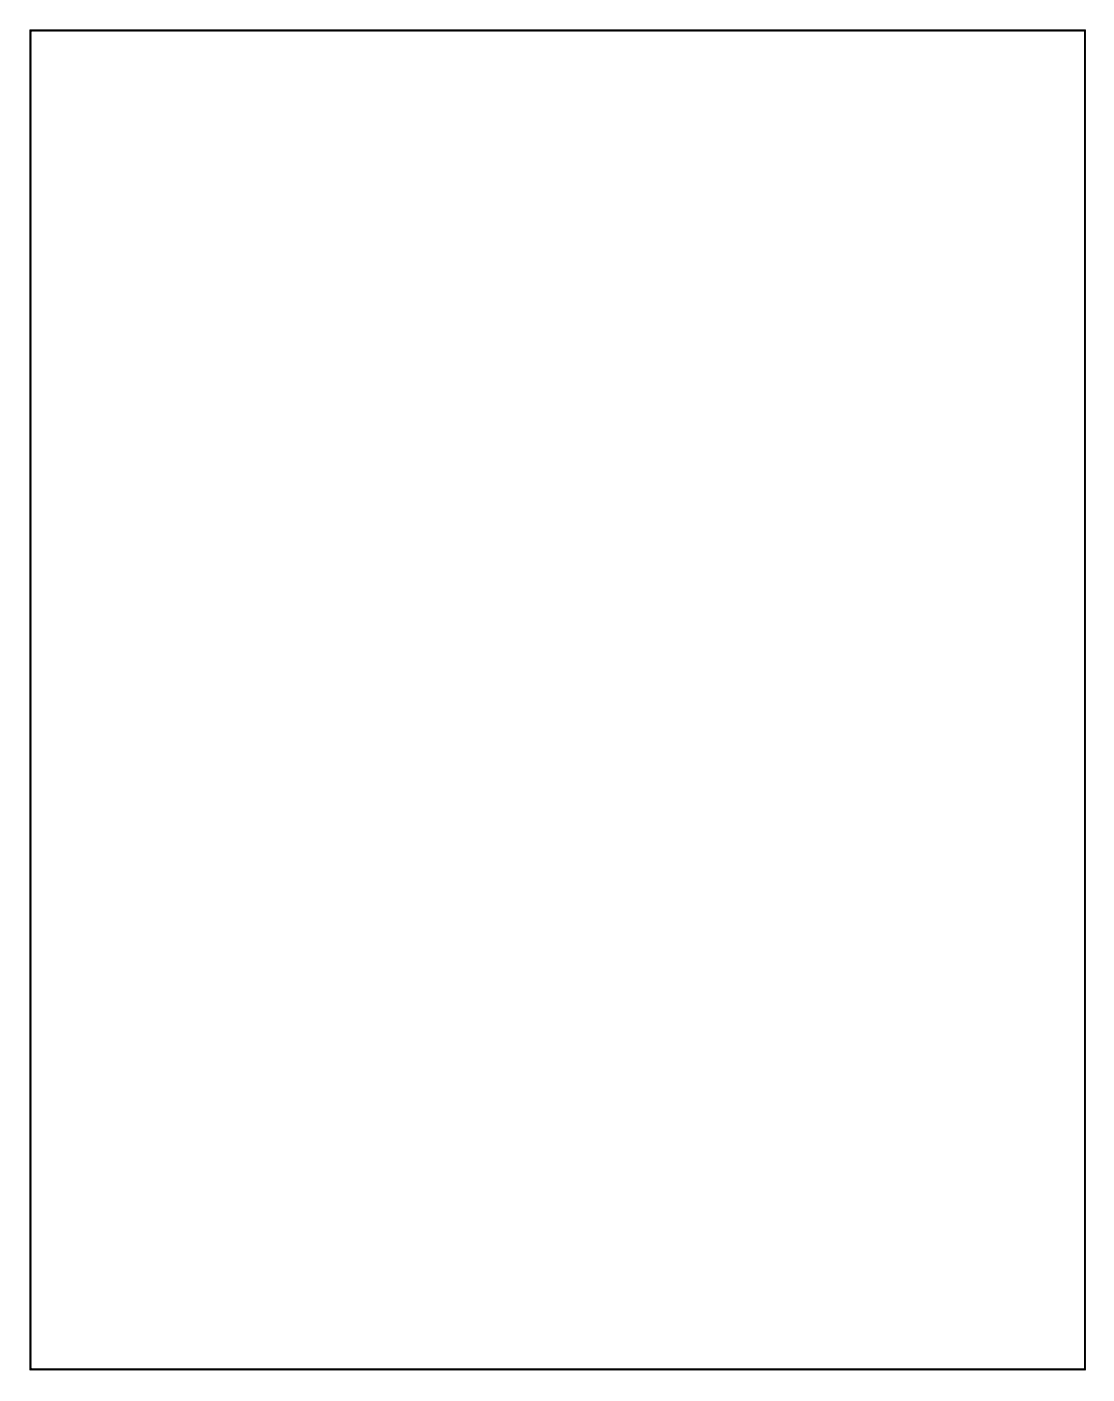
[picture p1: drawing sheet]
<svg xmlns="http://www.w3.org/2000/svg" width="133mm" height="167mm" viewBox="0 0 133 167" stroke-linecap="round" stroke-linejoin="round" font-family="sans-serif">
<path d="M3.6 3.6h125.9v159.8h-125.9z" fill="none" stroke="#000" stroke-width=".2"/>
<path d="M3.6 3.6v159.9h125.9v-159.9zM3.6 3.6h125.9v159.8h-125.9z" fill="#000"/>
<circle cx="66.5" cy="144.5" r=".45" fill="#fff"/>
<circle cx="66.5" cy="144.5" r=".45" fill="none" stroke="#fff" stroke-width="1.1" stroke-linecap="butt"/>
<circle cx="58.9" cy="107.7" r=".45" fill="#fff"/>
<circle cx="58.9" cy="107.7" r=".45" fill="none" stroke="#fff" stroke-width="1.1" stroke-linecap="butt"/>
<circle cx="57.7" cy="140.7" r=".45" fill="#fff"/>
<circle cx="57.7" cy="140.7" r=".45" fill="none" stroke="#fff" stroke-width="1.1" stroke-linecap="butt"/>
<circle cx="32.3" cy="20" r=".45" fill="#fff"/>
<circle cx="32.3" cy="20" r=".45" fill="none" stroke="#fff" stroke-width="1.1" stroke-linecap="butt"/>
<circle cx="71.6" cy="138.1" r=".45" fill="#fff"/>
<circle cx="71.6" cy="138.1" r=".45" fill="none" stroke="#fff" stroke-width="1.1" stroke-linecap="butt"/>
<circle cx="66.5" cy="21.3" r=".45" fill="#fff"/>
<circle cx="66.5" cy="21.3" r=".45" fill="none" stroke="#fff" stroke-width="1.1" stroke-linecap="butt"/>
<circle cx="62.7" cy="48" r=".45" fill="#fff"/>
<circle cx="62.7" cy="48" r=".45" fill="none" stroke="#fff" stroke-width="1.1" stroke-linecap="butt"/>
<circle cx="62.7" cy="20" r=".45" fill="#fff"/>
<circle cx="62.7" cy="20" r=".45" fill="none" stroke="#fff" stroke-width="1.1" stroke-linecap="butt"/>
<circle cx="107.2" cy="65.8" r=".45" fill="#fff"/>
<circle cx="107.2" cy="65.8" r=".45" fill="none" stroke="#fff" stroke-width="1.1" stroke-linecap="butt"/>
<circle cx="90.7" cy="61.9" r=".45" fill="#fff"/>
<circle cx="90.7" cy="61.9" r=".45" fill="none" stroke="#fff" stroke-width="1.1" stroke-linecap="butt"/>
<circle cx="83.1" cy="22.6" r=".45" fill="#fff"/>
<circle cx="83.1" cy="22.6" r=".45" fill="none" stroke="#fff" stroke-width="1.1" stroke-linecap="butt"/>
<circle cx="86.9" cy="21.3" r=".45" fill="#fff"/>
<circle cx="86.9" cy="21.3" r=".45" fill="none" stroke="#fff" stroke-width="1.1" stroke-linecap="butt"/>
<circle cx="51.3" cy="46.7" r=".45" fill="#fff"/>
<circle cx="51.3" cy="46.7" r=".45" fill="none" stroke="#fff" stroke-width="1.1" stroke-linecap="butt"/>
<circle cx="51.3" cy="61.9" r=".45" fill="#fff"/>
<circle cx="51.3" cy="61.9" r=".45" fill="none" stroke="#fff" stroke-width="1.1" stroke-linecap="butt"/>
<circle cx="60.2" cy="72.1" r=".45" fill="#fff"/>
<circle cx="60.2" cy="72.1" r=".45" fill="none" stroke="#fff" stroke-width="1.1" stroke-linecap="butt"/>
<circle cx="39.9" cy="28.9" r=".45" fill="#fff"/>
<circle cx="39.9" cy="28.9" r=".45" fill="none" stroke="#fff" stroke-width="1.1" stroke-linecap="butt"/>
<circle cx="34.8" cy="64.5" r=".45" fill="#fff"/>
<circle cx="34.8" cy="64.5" r=".45" fill="none" stroke="#fff" stroke-width="1.1" stroke-linecap="butt"/>
<circle cx="34.8" cy="21.3" r=".45" fill="#fff"/>
<circle cx="34.8" cy="21.3" r=".45" fill="none" stroke="#fff" stroke-width="1.1" stroke-linecap="butt"/>
<circle cx="74.2" cy="67" r=".45" fill="#fff"/>
<circle cx="74.2" cy="67" r=".45" fill="none" stroke="#fff" stroke-width="1.1" stroke-linecap="butt"/>
<circle cx="70.4" cy="30.2" r=".45" fill="#fff"/>
<circle cx="70.4" cy="30.2" r=".45" fill="none" stroke="#fff" stroke-width="1.1" stroke-linecap="butt"/>
<circle cx="55.1" cy="21.3" r=".45" fill="#fff"/>
<circle cx="55.1" cy="21.3" r=".45" fill="none" stroke="#fff" stroke-width="1.1" stroke-linecap="butt"/>
<circle cx="62.7" cy="69.6" r=".45" fill="#fff"/>
<circle cx="62.7" cy="69.6" r=".45" fill="none" stroke="#fff" stroke-width="1.1" stroke-linecap="butt"/>
<circle cx="74.2" cy="61.9" r=".45" fill="#fff"/>
<circle cx="74.2" cy="61.9" r=".45" fill="none" stroke="#fff" stroke-width="1.1" stroke-linecap="butt"/>
<circle cx="81.8" cy="26.4" r=".45" fill="#fff"/>
<circle cx="81.8" cy="26.4" r=".45" fill="none" stroke="#fff" stroke-width="1.1" stroke-linecap="butt"/>
<circle cx="90.7" cy="129.3" r=".45" fill="#fff"/>
<circle cx="90.7" cy="129.3" r=".45" fill="none" stroke="#fff" stroke-width="1.1" stroke-linecap="butt"/>
<circle cx="91.9" cy="72.1" r=".45" fill="#fff"/>
<circle cx="91.9" cy="72.1" r=".45" fill="none" stroke="#fff" stroke-width="1.1" stroke-linecap="butt"/>
<circle cx="80.5" cy="61.9" r=".45" fill="#fff"/>
<circle cx="80.5" cy="61.9" r=".45" fill="none" stroke="#fff" stroke-width="1.1" stroke-linecap="butt"/>
<circle cx="86.9" cy="64.5" r=".45" fill="#fff"/>
<circle cx="86.9" cy="64.5" r=".45" fill="none" stroke="#fff" stroke-width="1.1" stroke-linecap="butt"/>
<circle cx="80.5" cy="128" r=".45" fill="#fff"/>
<circle cx="80.5" cy="128" r=".45" fill="none" stroke="#fff" stroke-width="1.1" stroke-linecap="butt"/>
<circle cx="85.6" cy="126.7" r=".45" fill="#fff"/>
<circle cx="85.6" cy="126.7" r=".45" fill="none" stroke="#fff" stroke-width="1.1" stroke-linecap="butt"/>
<circle cx="83.1" cy="133.1" r=".45" fill="#fff"/>
<circle cx="83.1" cy="133.1" r=".45" fill="none" stroke="#fff" stroke-width="1.1" stroke-linecap="butt"/>
<circle cx="90.7" cy="69.6" r=".45" fill="#fff"/>
<circle cx="90.7" cy="69.6" r=".45" fill="none" stroke="#fff" stroke-width="1.1" stroke-linecap="butt"/>
<circle cx="85.6" cy="69.6" r=".45" fill="#fff"/>
<circle cx="85.6" cy="69.6" r=".45" fill="none" stroke="#fff" stroke-width="1.1" stroke-linecap="butt"/>
<circle cx="97" cy="86.1" r=".45" fill="#fff"/>
<circle cx="97" cy="86.1" r=".45" fill="none" stroke="#fff" stroke-width="1.1" stroke-linecap="butt"/>
<circle cx="95.8" cy="119.1" r=".45" fill="#fff"/>
<circle cx="95.8" cy="119.1" r=".45" fill="none" stroke="#fff" stroke-width="1.1" stroke-linecap="butt"/>
<circle cx="45" cy="46.7" r=".45" fill="#fff"/>
<circle cx="45" cy="46.7" r=".45" fill="none" stroke="#fff" stroke-width="1.1" stroke-linecap="butt"/>
<circle cx="45" cy="83.5" r=".45" fill="#fff"/>
<circle cx="45" cy="83.5" r=".45" fill="none" stroke="#fff" stroke-width="1.1" stroke-linecap="butt"/>
<circle cx="111" cy="135.6" r=".45" fill="#fff"/>
<circle cx="111" cy="135.6" r=".45" fill="none" stroke="#fff" stroke-width="1.1" stroke-linecap="butt"/>
<circle cx="38.6" cy="36.5" r=".45" fill="#fff"/>
<circle cx="38.6" cy="36.5" r=".45" fill="none" stroke="#fff" stroke-width="1.1" stroke-linecap="butt"/>
<circle cx="42.4" cy="51.8" r=".45" fill="#fff"/>
<circle cx="42.4" cy="51.8" r=".45" fill="none" stroke="#fff" stroke-width="1.1" stroke-linecap="butt"/>
<circle cx="98.3" cy="133.1" r=".45" fill="#fff"/>
<circle cx="98.3" cy="133.1" r=".45" fill="none" stroke="#fff" stroke-width="1.1" stroke-linecap="butt"/>
<circle cx="93.2" cy="92.4" r=".45" fill="#fff"/>
<circle cx="93.2" cy="92.4" r=".45" fill="none" stroke="#fff" stroke-width="1.1" stroke-linecap="butt"/>
<circle cx="42.4" cy="86.1" r=".45" fill="#fff"/>
<circle cx="42.4" cy="86.1" r=".45" fill="none" stroke="#fff" stroke-width="1.1" stroke-linecap="butt"/>
<circle cx="39.9" cy="60.7" r=".45" fill="#fff"/>
<circle cx="39.9" cy="60.7" r=".45" fill="none" stroke="#fff" stroke-width="1.1" stroke-linecap="butt"/>
<circle cx="39.9" cy="91.2" r=".45" fill="#fff"/>
<circle cx="39.9" cy="91.2" r=".45" fill="none" stroke="#fff" stroke-width="1.1" stroke-linecap="butt"/>
<circle cx="117.3" cy="93.7" r=".45" fill="#fff"/>
<circle cx="117.3" cy="93.7" r=".45" fill="none" stroke="#fff" stroke-width="1.1" stroke-linecap="butt"/>
<circle cx="122.4" cy="88.6" r=".45" fill="#fff"/>
<circle cx="122.4" cy="88.6" r=".45" fill="none" stroke="#fff" stroke-width="1.1" stroke-linecap="butt"/>
<circle cx="25.9" cy="61.9" r=".45" fill="#fff"/>
<circle cx="25.9" cy="61.9" r=".45" fill="none" stroke="#fff" stroke-width="1.1" stroke-linecap="butt"/>
<circle cx="50" cy="121.6" r=".45" fill="#fff"/>
<circle cx="50" cy="121.6" r=".45" fill="none" stroke="#fff" stroke-width="1.1" stroke-linecap="butt"/>
<circle cx="75.4" cy="121.6" r=".45" fill="#fff"/>
<circle cx="75.4" cy="121.6" r=".45" fill="none" stroke="#fff" stroke-width="1.1" stroke-linecap="butt"/>
<circle cx="29.7" cy="121.6" r=".45" fill="#fff"/>
<circle cx="29.7" cy="121.6" r=".45" fill="none" stroke="#fff" stroke-width="1.1" stroke-linecap="butt"/>
<circle cx="34.8" cy="69.6" r=".45" fill="#fff"/>
<circle cx="34.8" cy="69.6" r=".45" fill="none" stroke="#fff" stroke-width="1.1" stroke-linecap="butt"/>
<circle cx="37.3" cy="84.8" r=".45" fill="#fff"/>
<circle cx="37.3" cy="84.8" r=".45" fill="none" stroke="#fff" stroke-width="1.1" stroke-linecap="butt"/>
<circle cx="121.2" cy="86.1" r=".45" fill="#fff"/>
<circle cx="121.2" cy="86.1" r=".45" fill="none" stroke="#fff" stroke-width="1.1" stroke-linecap="butt"/>
<circle cx="116.1" cy="91.2" r=".45" fill="#fff"/>
<circle cx="116.1" cy="91.2" r=".45" fill="none" stroke="#fff" stroke-width="1.1" stroke-linecap="butt"/>
<circle cx="84.3" cy="30.2" r=".45" fill="#fff"/>
<circle cx="84.3" cy="30.2" r=".45" fill="none" stroke="#fff" stroke-width="1.1" stroke-linecap="butt"/>
<circle cx="34.8" cy="75.9" r=".45" fill="#fff"/>
<circle cx="34.8" cy="75.9" r=".45" fill="none" stroke="#fff" stroke-width="1.1" stroke-linecap="butt"/>
<circle cx="38.6" cy="116.6" r=".45" fill="#fff"/>
<circle cx="38.6" cy="116.6" r=".45" fill="none" stroke="#fff" stroke-width="1.1" stroke-linecap="butt"/>
<circle cx="118.6" cy="73.4" r=".45" fill="#fff"/>
<circle cx="118.6" cy="73.4" r=".45" fill="none" stroke="#fff" stroke-width="1.1" stroke-linecap="butt"/>
<circle cx="116.1" cy="28.9" r=".45" fill="#fff"/>
<circle cx="116.1" cy="28.9" r=".45" fill="none" stroke="#fff" stroke-width="1.1" stroke-linecap="butt"/>
<circle cx="123.7" cy="75.9" r=".45" fill="#fff"/>
<circle cx="123.7" cy="75.9" r=".45" fill="none" stroke="#fff" stroke-width="1.1" stroke-linecap="butt"/>
<circle cx="121.2" cy="23.8" r=".45" fill="#fff"/>
<circle cx="121.2" cy="23.8" r=".45" fill="none" stroke="#fff" stroke-width="1.1" stroke-linecap="butt"/>
<circle cx="102.1" cy="36.5" r=".45" fill="#fff"/>
<circle cx="102.1" cy="36.5" r=".45" fill="none" stroke="#fff" stroke-width="1.1" stroke-linecap="butt"/>
<circle cx="103.4" cy="54.3" r=".45" fill="#fff"/>
<circle cx="103.4" cy="54.3" r=".45" fill="none" stroke="#fff" stroke-width="1.1" stroke-linecap="butt"/>
<circle cx="93.2" cy="44.2" r=".45" fill="#fff"/>
<circle cx="93.2" cy="44.2" r=".45" fill="none" stroke="#fff" stroke-width="1.1" stroke-linecap="butt"/>
<circle cx="93.2" cy="77.2" r=".45" fill="#fff"/>
<circle cx="93.2" cy="77.2" r=".45" fill="none" stroke="#fff" stroke-width="1.1" stroke-linecap="butt"/>
<circle cx="27.2" cy="79.7" r=".45" fill="#fff"/>
<circle cx="27.2" cy="79.7" r=".45" fill="none" stroke="#fff" stroke-width="1.1" stroke-linecap="butt"/>
<circle cx="19.6" cy="111.5" r=".45" fill="#fff"/>
<circle cx="19.6" cy="111.5" r=".45" fill="none" stroke="#fff" stroke-width="1.1" stroke-linecap="butt"/>
<circle cx="112.3" cy="102.6" r=".45" fill="#fff"/>
<circle cx="112.3" cy="102.6" r=".45" fill="none" stroke="#fff" stroke-width="1.1" stroke-linecap="butt"/>
<circle cx="122.4" cy="81" r=".45" fill="#fff"/>
<circle cx="122.4" cy="81" r=".45" fill="none" stroke="#fff" stroke-width="1.1" stroke-linecap="butt"/>
<circle cx="103.4" cy="86.1" r=".45" fill="#fff"/>
<circle cx="103.4" cy="86.1" r=".45" fill="none" stroke="#fff" stroke-width="1.1" stroke-linecap="butt"/>
<circle cx="99.6" cy="100" r=".45" fill="#fff"/>
<circle cx="99.6" cy="100" r=".45" fill="none" stroke="#fff" stroke-width="1.1" stroke-linecap="butt"/>
<circle cx="107.2" cy="82.3" r=".45" fill="#fff"/>
<circle cx="107.2" cy="82.3" r=".45" fill="none" stroke="#fff" stroke-width="1.1" stroke-linecap="butt"/>
<circle cx="103.4" cy="105.1" r=".45" fill="#fff"/>
<circle cx="103.4" cy="105.1" r=".45" fill="none" stroke="#fff" stroke-width="1.1" stroke-linecap="butt"/>
<circle cx="51.3" cy="84.8" r=".45" fill="#fff"/>
<circle cx="51.3" cy="84.8" r=".45" fill="none" stroke="#fff" stroke-width="1.1" stroke-linecap="butt"/>
<circle cx="51.3" cy="112.7" r=".45" fill="#fff"/>
<circle cx="51.3" cy="112.7" r=".45" fill="none" stroke="#fff" stroke-width="1.1" stroke-linecap="butt"/>
<circle cx="65.3" cy="107.7" r=".45" fill="#fff"/>
<circle cx="65.3" cy="107.7" r=".45" fill="none" stroke="#fff" stroke-width="1.1" stroke-linecap="butt"/>
<circle cx="65.3" cy="84.8" r=".45" fill="#fff"/>
<circle cx="65.3" cy="84.8" r=".45" fill="none" stroke="#fff" stroke-width="1.1" stroke-linecap="butt"/>
<circle cx="43.7" cy="110.2" r=".45" fill="#fff"/>
<circle cx="43.7" cy="110.2" r=".45" fill="none" stroke="#fff" stroke-width="1.1" stroke-linecap="butt"/>
<circle cx="37.3" cy="103.9" r=".45" fill="#fff"/>
<circle cx="37.3" cy="103.9" r=".45" fill="none" stroke="#fff" stroke-width="1.1" stroke-linecap="butt"/>
<circle cx="39.9" cy="111.5" r=".45" fill="#fff"/>
<circle cx="39.9" cy="111.5" r=".45" fill="none" stroke="#fff" stroke-width="1.1" stroke-linecap="butt"/>
<circle cx="53.8" cy="77.2" r=".45" fill="#fff"/>
<circle cx="53.8" cy="77.2" r=".45" fill="none" stroke="#fff" stroke-width="1.1" stroke-linecap="butt"/>
<circle cx="80.5" cy="79.7" r=".45" fill="#fff"/>
<circle cx="80.5" cy="79.7" r=".45" fill="none" stroke="#fff" stroke-width="1.1" stroke-linecap="butt"/>
<circle cx="18.3" cy="124.2" r=".45" fill="#fff"/>
<circle cx="18.3" cy="124.2" r=".45" fill="none" stroke="#fff" stroke-width="1.1" stroke-linecap="butt"/>
<circle cx="76.7" cy="86.1" r=".45" fill="#fff"/>
<circle cx="76.7" cy="86.1" r=".45" fill="none" stroke="#fff" stroke-width="1.1" stroke-linecap="butt"/>
<circle cx="20.8" cy="121.6" r=".45" fill="#fff"/>
<circle cx="20.8" cy="121.6" r=".45" fill="none" stroke="#fff" stroke-width="1.1" stroke-linecap="butt"/>
<circle cx="113.5" cy="55.6" r=".45" fill="#fff"/>
<circle cx="113.5" cy="55.6" r=".45" fill="none" stroke="#fff" stroke-width="1.1" stroke-linecap="butt"/>
<circle cx="113.5" cy="21.3" r=".45" fill="#fff"/>
<circle cx="113.5" cy="21.3" r=".45" fill="none" stroke="#fff" stroke-width="1.1" stroke-linecap="butt"/>
<circle cx="19.6" cy="95" r=".45" fill="#fff"/>
<circle cx="19.6" cy="95" r=".45" fill="none" stroke="#fff" stroke-width="1.1" stroke-linecap="butt"/>
<circle cx="20.8" cy="89.9" r=".45" fill="#fff"/>
<circle cx="20.8" cy="89.9" r=".45" fill="none" stroke="#fff" stroke-width="1.1" stroke-linecap="butt"/>
<circle cx="20.8" cy="77.2" r=".45" fill="#fff"/>
<circle cx="20.8" cy="77.2" r=".45" fill="none" stroke="#fff" stroke-width="1.1" stroke-linecap="butt"/>
<circle cx="20.8" cy="64.5" r=".45" fill="#fff"/>
<circle cx="20.8" cy="64.5" r=".45" fill="none" stroke="#fff" stroke-width="1.1" stroke-linecap="butt"/>
<circle cx="20.8" cy="51.8" r=".45" fill="#fff"/>
<circle cx="20.8" cy="51.8" r=".45" fill="none" stroke="#fff" stroke-width="1.1" stroke-linecap="butt"/>
<circle cx="20.8" cy="39.1" r=".45" fill="#fff"/>
<circle cx="20.8" cy="39.1" r=".45" fill="none" stroke="#fff" stroke-width="1.1" stroke-linecap="butt"/>
<circle cx="88.1" cy="17.5" r=".45" fill="#fff"/>
<circle cx="88.1" cy="17.5" r=".45" fill="none" stroke="#fff" stroke-width="1.1" stroke-linecap="butt"/>
<circle cx="60.2" cy="17.5" r=".45" fill="#fff"/>
<circle cx="60.2" cy="17.5" r=".45" fill="none" stroke="#fff" stroke-width="1.1" stroke-linecap="butt"/>
<circle cx="15.7" cy="114" r=".45" fill="#fff"/>
<circle cx="15.7" cy="114" r=".45" fill="none" stroke="#fff" stroke-width="1.1" stroke-linecap="butt"/>
<circle cx="17" cy="100" r=".45" fill="#fff"/>
<circle cx="17" cy="100" r=".45" fill="none" stroke="#fff" stroke-width="1.1" stroke-linecap="butt"/>
<circle cx="17" cy="82.3" r=".45" fill="#fff"/>
<circle cx="17" cy="82.3" r=".45" fill="none" stroke="#fff" stroke-width="1.1" stroke-linecap="butt"/>
<circle cx="17" cy="69.6" r=".45" fill="#fff"/>
<circle cx="17" cy="69.6" r=".45" fill="none" stroke="#fff" stroke-width="1.1" stroke-linecap="butt"/>
<circle cx="17" cy="56.9" r=".45" fill="#fff"/>
<circle cx="17" cy="56.9" r=".45" fill="none" stroke="#fff" stroke-width="1.1" stroke-linecap="butt"/>
<circle cx="17" cy="44.2" r=".45" fill="#fff"/>
<circle cx="17" cy="44.2" r=".45" fill="none" stroke="#fff" stroke-width="1.1" stroke-linecap="butt"/>
<circle cx="39.9" cy="17.5" r=".45" fill="#fff"/>
<circle cx="39.9" cy="17.5" r=".45" fill="none" stroke="#fff" stroke-width="1.1" stroke-linecap="butt"/>
<circle cx="105.9" cy="31.5" r=".45" fill="#fff"/>
<circle cx="105.9" cy="31.5" r=".45" fill="none" stroke="#fff" stroke-width="1.1" stroke-linecap="butt"/>
<circle cx="107.2" cy="42.9" r=".45" fill="#fff"/>
<circle cx="107.2" cy="42.9" r=".45" fill="none" stroke="#fff" stroke-width="1.1" stroke-linecap="butt"/>
<circle cx="123.7" cy="53.1" r=".74" fill="#fff"/>
<circle cx="123.7" cy="53.1" r=".74" fill="none" stroke="#fff" stroke-width=".76" stroke-linecap="butt"/>
<circle cx="123.7" cy="55.6" r=".74" fill="#fff"/>
<circle cx="123.7" cy="55.6" r=".74" fill="none" stroke="#fff" stroke-width=".76" stroke-linecap="butt"/>
<circle cx="123.7" cy="58.1" r=".74" fill="#fff"/>
<circle cx="123.7" cy="58.1" r=".74" fill="none" stroke="#fff" stroke-width=".76" stroke-linecap="butt"/>
<circle cx="123.7" cy="60.7" r=".74" fill="#fff"/>
<circle cx="123.7" cy="60.7" r=".74" fill="none" stroke="#fff" stroke-width=".76" stroke-linecap="butt"/>
<circle cx="123.7" cy="107.7" r=".74" fill="#fff"/>
<circle cx="123.7" cy="107.7" r=".74" fill="none" stroke="#fff" stroke-width=".76" stroke-linecap="butt"/>
<circle cx="123.7" cy="110.2" r=".74" fill="#fff"/>
<circle cx="123.7" cy="110.2" r=".74" fill="none" stroke="#fff" stroke-width=".76" stroke-linecap="butt"/>
<circle cx="123.7" cy="112.7" r=".74" fill="#fff"/>
<circle cx="123.7" cy="112.7" r=".74" fill="none" stroke="#fff" stroke-width=".76" stroke-linecap="butt"/>
<circle cx="123.7" cy="115.3" r=".74" fill="#fff"/>
<circle cx="123.7" cy="115.3" r=".74" fill="none" stroke="#fff" stroke-width=".76" stroke-linecap="butt"/>
<circle cx="123.7" cy="117.8" r=".74" fill="#fff"/>
<circle cx="123.7" cy="117.8" r=".74" fill="none" stroke="#fff" stroke-width=".76" stroke-linecap="butt"/>
<circle cx="123.7" cy="120.4" r=".74" fill="#fff"/>
<circle cx="123.7" cy="120.4" r=".74" fill="none" stroke="#fff" stroke-width=".76" stroke-linecap="butt"/>
<circle cx="123.7" cy="122.9" r=".74" fill="#fff"/>
<circle cx="123.7" cy="122.9" r=".74" fill="none" stroke="#fff" stroke-width=".76" stroke-linecap="butt"/>
<circle cx="123.7" cy="125.4" r=".74" fill="#fff"/>
<circle cx="123.7" cy="125.4" r=".74" fill="none" stroke="#fff" stroke-width=".76" stroke-linecap="butt"/>
<circle cx="53.8" cy="72.1" r=".74" fill="#fff"/>
<circle cx="53.8" cy="72.1" r=".74" fill="none" stroke="#fff" stroke-width=".76" stroke-linecap="butt"/>
<circle cx="100.8" cy="74.6" r=".74" fill="#fff"/>
<circle cx="100.8" cy="74.6" r=".74" fill="none" stroke="#fff" stroke-width=".76" stroke-linecap="butt"/>
<circle cx="74.2" cy="74.6" r=".74" fill="#fff"/>
<circle cx="74.2" cy="74.6" r=".74" fill="none" stroke="#fff" stroke-width=".76" stroke-linecap="butt"/>
<circle cx="74.2" cy="79.7" r=".74" fill="#fff"/>
<circle cx="74.2" cy="79.7" r=".74" fill="none" stroke="#fff" stroke-width=".76" stroke-linecap="butt"/>
<circle cx="74.2" cy="82.3" r=".74" fill="#fff"/>
<circle cx="74.2" cy="82.3" r=".74" fill="none" stroke="#fff" stroke-width=".76" stroke-linecap="butt"/>
<circle cx="42.4" cy="11.1" r=".74" fill="#fff"/>
<circle cx="42.4" cy="11.1" r=".74" fill="none" stroke="#fff" stroke-width=".76" stroke-linecap="butt"/>
<circle cx="39.9" cy="11.1" r=".74" fill="#fff"/>
<circle cx="39.9" cy="11.1" r=".74" fill="none" stroke="#fff" stroke-width=".76" stroke-linecap="butt"/>
<circle cx="37.3" cy="11.1" r=".74" fill="#fff"/>
<circle cx="37.3" cy="11.1" r=".74" fill="none" stroke="#fff" stroke-width=".76" stroke-linecap="butt"/>
<circle cx="34.8" cy="11.1" r=".74" fill="#fff"/>
<circle cx="34.8" cy="11.1" r=".74" fill="none" stroke="#fff" stroke-width=".76" stroke-linecap="butt"/>
<circle cx="32.3" cy="11.1" r=".74" fill="#fff"/>
<circle cx="32.3" cy="11.1" r=".74" fill="none" stroke="#fff" stroke-width=".76" stroke-linecap="butt"/>
<circle cx="29.7" cy="11.1" r=".74" fill="#fff"/>
<circle cx="29.7" cy="11.1" r=".74" fill="none" stroke="#fff" stroke-width=".76" stroke-linecap="butt"/>
<circle cx="10.7" cy="61.9" r=".74" fill="#fff"/>
<circle cx="10.7" cy="61.9" r=".74" fill="none" stroke="#fff" stroke-width=".76" stroke-linecap="butt"/>
<circle cx="10.7" cy="64.5" r=".74" fill="#fff"/>
<circle cx="10.7" cy="64.5" r=".74" fill="none" stroke="#fff" stroke-width=".76" stroke-linecap="butt"/>
<circle cx="10.7" cy="67" r=".74" fill="#fff"/>
<circle cx="10.7" cy="67" r=".74" fill="none" stroke="#fff" stroke-width=".76" stroke-linecap="butt"/>
<circle cx="10.7" cy="69.6" r=".74" fill="#fff"/>
<circle cx="10.7" cy="69.6" r=".74" fill="none" stroke="#fff" stroke-width=".76" stroke-linecap="butt"/>
<circle cx="10.7" cy="74.6" r=".74" fill="#fff"/>
<circle cx="10.7" cy="74.6" r=".74" fill="none" stroke="#fff" stroke-width=".76" stroke-linecap="butt"/>
<circle cx="10.7" cy="77.2" r=".74" fill="#fff"/>
<circle cx="10.7" cy="77.2" r=".74" fill="none" stroke="#fff" stroke-width=".76" stroke-linecap="butt"/>
<circle cx="10.7" cy="79.7" r=".74" fill="#fff"/>
<circle cx="10.7" cy="79.7" r=".74" fill="none" stroke="#fff" stroke-width=".76" stroke-linecap="butt"/>
<circle cx="10.7" cy="82.3" r=".74" fill="#fff"/>
<circle cx="10.7" cy="82.3" r=".74" fill="none" stroke="#fff" stroke-width=".76" stroke-linecap="butt"/>
<circle cx="10.7" cy="49.2" r=".74" fill="#fff"/>
<circle cx="10.7" cy="49.2" r=".74" fill="none" stroke="#fff" stroke-width=".76" stroke-linecap="butt"/>
<circle cx="10.7" cy="51.8" r=".74" fill="#fff"/>
<circle cx="10.7" cy="51.8" r=".74" fill="none" stroke="#fff" stroke-width=".76" stroke-linecap="butt"/>
<circle cx="10.7" cy="54.3" r=".74" fill="#fff"/>
<circle cx="10.7" cy="54.3" r=".74" fill="none" stroke="#fff" stroke-width=".76" stroke-linecap="butt"/>
<circle cx="10.7" cy="56.9" r=".74" fill="#fff"/>
<circle cx="10.7" cy="56.9" r=".74" fill="none" stroke="#fff" stroke-width=".76" stroke-linecap="butt"/>
<circle cx="10.7" cy="36.5" r=".74" fill="#fff"/>
<circle cx="10.7" cy="36.5" r=".74" fill="none" stroke="#fff" stroke-width=".76" stroke-linecap="butt"/>
<circle cx="10.7" cy="39.1" r=".74" fill="#fff"/>
<circle cx="10.7" cy="39.1" r=".74" fill="none" stroke="#fff" stroke-width=".76" stroke-linecap="butt"/>
<circle cx="10.7" cy="41.6" r=".74" fill="#fff"/>
<circle cx="10.7" cy="41.6" r=".74" fill="none" stroke="#fff" stroke-width=".76" stroke-linecap="butt"/>
<circle cx="10.7" cy="44.2" r=".74" fill="#fff"/>
<circle cx="10.7" cy="44.2" r=".74" fill="none" stroke="#fff" stroke-width=".76" stroke-linecap="butt"/>
<circle cx="126.2" cy="23.8" r=".74" fill="#fff"/>
<circle cx="126.2" cy="23.8" r=".74" fill="none" stroke="#fff" stroke-width=".76" stroke-linecap="butt"/>
<circle cx="126.2" cy="26.4" r=".74" fill="#fff"/>
<circle cx="126.2" cy="26.4" r=".74" fill="none" stroke="#fff" stroke-width=".76" stroke-linecap="butt"/>
<circle cx="126.2" cy="28.9" r=".74" fill="#fff"/>
<circle cx="126.2" cy="28.9" r=".74" fill="none" stroke="#fff" stroke-width=".76" stroke-linecap="butt"/>
<circle cx="126.2" cy="31.5" r=".74" fill="#fff"/>
<circle cx="126.2" cy="31.5" r=".74" fill="none" stroke="#fff" stroke-width=".76" stroke-linecap="butt"/>
<circle cx="126.2" cy="34" r=".74" fill="#fff"/>
<circle cx="126.2" cy="34" r=".74" fill="none" stroke="#fff" stroke-width=".76" stroke-linecap="butt"/>
<circle cx="126.2" cy="36.5" r=".74" fill="#fff"/>
<circle cx="126.2" cy="36.5" r=".74" fill="none" stroke="#fff" stroke-width=".76" stroke-linecap="butt"/>
<circle cx="126.2" cy="39.1" r=".74" fill="#fff"/>
<circle cx="126.2" cy="39.1" r=".74" fill="none" stroke="#fff" stroke-width=".76" stroke-linecap="butt"/>
<circle cx="10.7" cy="135.6" r=".74" fill="#fff"/>
<circle cx="10.7" cy="135.6" r=".74" fill="none" stroke="#fff" stroke-width=".76" stroke-linecap="butt"/>
<circle cx="10.7" cy="138.1" r=".74" fill="#fff"/>
<circle cx="10.7" cy="138.1" r=".74" fill="none" stroke="#fff" stroke-width=".76" stroke-linecap="butt"/>
<circle cx="10.7" cy="140.7" r=".74" fill="#fff"/>
<circle cx="10.7" cy="140.7" r=".74" fill="none" stroke="#fff" stroke-width=".76" stroke-linecap="butt"/>
<circle cx="10.7" cy="143.2" r=".74" fill="#fff"/>
<circle cx="10.7" cy="143.2" r=".74" fill="none" stroke="#fff" stroke-width=".76" stroke-linecap="butt"/>
<circle cx="114.8" cy="11.1" r=".74" fill="#fff"/>
<circle cx="114.8" cy="11.1" r=".74" fill="none" stroke="#fff" stroke-width=".76" stroke-linecap="butt"/>
<circle cx="112.3" cy="11.1" r=".74" fill="#fff"/>
<circle cx="112.3" cy="11.1" r=".74" fill="none" stroke="#fff" stroke-width=".76" stroke-linecap="butt"/>
<circle cx="90.7" cy="11.1" r=".74" fill="#fff"/>
<circle cx="90.7" cy="11.1" r=".74" fill="none" stroke="#fff" stroke-width=".76" stroke-linecap="butt"/>
<circle cx="88.1" cy="11.1" r=".74" fill="#fff"/>
<circle cx="88.1" cy="11.1" r=".74" fill="none" stroke="#fff" stroke-width=".76" stroke-linecap="butt"/>
<circle cx="85.6" cy="11.1" r=".74" fill="#fff"/>
<circle cx="85.6" cy="11.1" r=".74" fill="none" stroke="#fff" stroke-width=".76" stroke-linecap="butt"/>
<circle cx="83.1" cy="11.1" r=".74" fill="#fff"/>
<circle cx="83.1" cy="11.1" r=".74" fill="none" stroke="#fff" stroke-width=".76" stroke-linecap="butt"/>
<circle cx="65.3" cy="11.1" r=".74" fill="#fff"/>
<circle cx="65.3" cy="11.1" r=".74" fill="none" stroke="#fff" stroke-width=".76" stroke-linecap="butt"/>
<circle cx="62.7" cy="11.1" r=".74" fill="#fff"/>
<circle cx="62.7" cy="11.1" r=".74" fill="none" stroke="#fff" stroke-width=".76" stroke-linecap="butt"/>
<circle cx="60.2" cy="11.1" r=".74" fill="#fff"/>
<circle cx="60.2" cy="11.1" r=".74" fill="none" stroke="#fff" stroke-width=".76" stroke-linecap="butt"/>
<circle cx="126.2" cy="107.7" r=".74" fill="#fff"/>
<circle cx="126.2" cy="107.7" r=".74" fill="none" stroke="#fff" stroke-width=".76" stroke-linecap="butt"/>
<circle cx="126.2" cy="110.2" r=".74" fill="#fff"/>
<circle cx="126.2" cy="110.2" r=".74" fill="none" stroke="#fff" stroke-width=".76" stroke-linecap="butt"/>
<circle cx="126.2" cy="112.7" r=".74" fill="#fff"/>
<circle cx="126.2" cy="112.7" r=".74" fill="none" stroke="#fff" stroke-width=".76" stroke-linecap="butt"/>
<circle cx="126.2" cy="115.3" r=".74" fill="#fff"/>
<circle cx="126.2" cy="115.3" r=".74" fill="none" stroke="#fff" stroke-width=".76" stroke-linecap="butt"/>
<circle cx="126.2" cy="117.8" r=".74" fill="#fff"/>
<circle cx="126.2" cy="117.8" r=".74" fill="none" stroke="#fff" stroke-width=".76" stroke-linecap="butt"/>
<circle cx="126.2" cy="120.4" r=".74" fill="#fff"/>
<circle cx="126.2" cy="120.4" r=".74" fill="none" stroke="#fff" stroke-width=".76" stroke-linecap="butt"/>
<circle cx="126.2" cy="122.9" r=".74" fill="#fff"/>
<circle cx="126.2" cy="122.9" r=".74" fill="none" stroke="#fff" stroke-width=".76" stroke-linecap="butt"/>
<circle cx="126.2" cy="125.4" r=".74" fill="#fff"/>
<circle cx="126.2" cy="125.4" r=".74" fill="none" stroke="#fff" stroke-width=".76" stroke-linecap="butt"/>
<circle cx="126.2" cy="128" r=".74" fill="#fff"/>
<circle cx="126.2" cy="128" r=".74" fill="none" stroke="#fff" stroke-width=".76" stroke-linecap="butt"/>
<circle cx="126.2" cy="130.5" r=".74" fill="#fff"/>
<circle cx="126.2" cy="130.5" r=".74" fill="none" stroke="#fff" stroke-width=".76" stroke-linecap="butt"/>
<circle cx="126.2" cy="133.1" r=".74" fill="#fff"/>
<circle cx="126.2" cy="133.1" r=".74" fill="none" stroke="#fff" stroke-width=".76" stroke-linecap="butt"/>
<circle cx="126.2" cy="135.6" r=".74" fill="#fff"/>
<circle cx="126.2" cy="135.6" r=".74" fill="none" stroke="#fff" stroke-width=".76" stroke-linecap="butt"/>
<circle cx="126.2" cy="138.1" r=".74" fill="#fff"/>
<circle cx="126.2" cy="138.1" r=".74" fill="none" stroke="#fff" stroke-width=".76" stroke-linecap="butt"/>
<circle cx="126.2" cy="140.7" r=".74" fill="#fff"/>
<circle cx="126.2" cy="140.7" r=".74" fill="none" stroke="#fff" stroke-width=".76" stroke-linecap="butt"/>
<circle cx="126.2" cy="143.2" r=".74" fill="#fff"/>
<circle cx="126.2" cy="143.2" r=".74" fill="none" stroke="#fff" stroke-width=".76" stroke-linecap="butt"/>
<circle cx="126.2" cy="145.8" r=".74" fill="#fff"/>
<circle cx="126.2" cy="145.8" r=".74" fill="none" stroke="#fff" stroke-width=".76" stroke-linecap="butt"/>
<circle cx="126.2" cy="53.1" r=".74" fill="#fff"/>
<circle cx="126.2" cy="53.1" r=".74" fill="none" stroke="#fff" stroke-width=".76" stroke-linecap="butt"/>
<circle cx="126.2" cy="55.6" r=".74" fill="#fff"/>
<circle cx="126.2" cy="55.6" r=".74" fill="none" stroke="#fff" stroke-width=".76" stroke-linecap="butt"/>
<circle cx="126.2" cy="58.1" r=".74" fill="#fff"/>
<circle cx="126.2" cy="58.1" r=".74" fill="none" stroke="#fff" stroke-width=".76" stroke-linecap="butt"/>
<circle cx="126.2" cy="60.7" r=".74" fill="#fff"/>
<circle cx="126.2" cy="60.7" r=".74" fill="none" stroke="#fff" stroke-width=".76" stroke-linecap="butt"/>
<circle cx="126.2" cy="63.2" r=".74" fill="#fff"/>
<circle cx="126.2" cy="63.2" r=".74" fill="none" stroke="#fff" stroke-width=".76" stroke-linecap="butt"/>
<circle cx="126.2" cy="65.8" r=".74" fill="#fff"/>
<circle cx="126.2" cy="65.8" r=".74" fill="none" stroke="#fff" stroke-width=".76" stroke-linecap="butt"/>
<circle cx="126.2" cy="68.3" r=".74" fill="#fff"/>
<circle cx="126.2" cy="68.3" r=".74" fill="none" stroke="#fff" stroke-width=".76" stroke-linecap="butt"/>
<circle cx="126.2" cy="70.8" r=".74" fill="#fff"/>
<circle cx="126.2" cy="70.8" r=".74" fill="none" stroke="#fff" stroke-width=".76" stroke-linecap="butt"/>
<circle cx="126.2" cy="73.4" r=".74" fill="#fff"/>
<circle cx="126.2" cy="73.4" r=".74" fill="none" stroke="#fff" stroke-width=".76" stroke-linecap="butt"/>
<circle cx="126.2" cy="75.9" r=".74" fill="#fff"/>
<circle cx="126.2" cy="75.9" r=".74" fill="none" stroke="#fff" stroke-width=".76" stroke-linecap="butt"/>
<circle cx="126.2" cy="78.5" r=".74" fill="#fff"/>
<circle cx="126.2" cy="78.5" r=".74" fill="none" stroke="#fff" stroke-width=".76" stroke-linecap="butt"/>
<circle cx="126.2" cy="81" r=".74" fill="#fff"/>
<circle cx="126.2" cy="81" r=".74" fill="none" stroke="#fff" stroke-width=".76" stroke-linecap="butt"/>
<circle cx="126.2" cy="83.5" r=".74" fill="#fff"/>
<circle cx="126.2" cy="83.5" r=".74" fill="none" stroke="#fff" stroke-width=".76" stroke-linecap="butt"/>
<circle cx="126.2" cy="86.1" r=".74" fill="#fff"/>
<circle cx="126.2" cy="86.1" r=".74" fill="none" stroke="#fff" stroke-width=".76" stroke-linecap="butt"/>
<circle cx="126.2" cy="88.6" r=".74" fill="#fff"/>
<circle cx="126.2" cy="88.6" r=".74" fill="none" stroke="#fff" stroke-width=".76" stroke-linecap="butt"/>
<circle cx="126.2" cy="91.2" r=".74" fill="#fff"/>
<circle cx="126.2" cy="91.2" r=".74" fill="none" stroke="#fff" stroke-width=".76" stroke-linecap="butt"/>
<circle cx="76.7" cy="64.5" r=".74" fill="#fff"/>
<circle cx="76.7" cy="64.5" r=".74" fill="none" stroke="#fff" stroke-width=".76" stroke-linecap="butt"/>
<circle cx="76.7" cy="67" r=".74" fill="#fff"/>
<circle cx="76.7" cy="67" r=".74" fill="none" stroke="#fff" stroke-width=".76" stroke-linecap="butt"/>
<circle cx="76.7" cy="69.6" r=".74" fill="#fff"/>
<circle cx="76.7" cy="69.6" r=".74" fill="none" stroke="#fff" stroke-width=".76" stroke-linecap="butt"/>
<circle cx="76.7" cy="72.1" r=".74" fill="#fff"/>
<circle cx="76.7" cy="72.1" r=".74" fill="none" stroke="#fff" stroke-width=".76" stroke-linecap="butt"/>
<circle cx="76.7" cy="74.6" r=".74" fill="#fff"/>
<circle cx="76.7" cy="74.6" r=".74" fill="none" stroke="#fff" stroke-width=".76" stroke-linecap="butt"/>
<circle cx="76.7" cy="77.2" r=".74" fill="#fff"/>
<circle cx="76.7" cy="77.2" r=".74" fill="none" stroke="#fff" stroke-width=".76" stroke-linecap="butt"/>
<circle cx="76.7" cy="79.7" r=".74" fill="#fff"/>
<circle cx="76.7" cy="79.7" r=".74" fill="none" stroke="#fff" stroke-width=".76" stroke-linecap="butt"/>
<circle cx="76.7" cy="82.3" r=".74" fill="#fff"/>
<circle cx="76.7" cy="82.3" r=".74" fill="none" stroke="#fff" stroke-width=".76" stroke-linecap="butt"/>
<circle cx="51.3" cy="64.5" r=".74" fill="#fff"/>
<circle cx="51.3" cy="64.5" r=".74" fill="none" stroke="#fff" stroke-width=".76" stroke-linecap="butt"/>
<circle cx="51.3" cy="67" r=".74" fill="#fff"/>
<circle cx="51.3" cy="67" r=".74" fill="none" stroke="#fff" stroke-width=".76" stroke-linecap="butt"/>
<circle cx="51.3" cy="69.6" r=".74" fill="#fff"/>
<circle cx="51.3" cy="69.6" r=".74" fill="none" stroke="#fff" stroke-width=".76" stroke-linecap="butt"/>
<circle cx="51.3" cy="72.1" r=".74" fill="#fff"/>
<circle cx="51.3" cy="72.1" r=".74" fill="none" stroke="#fff" stroke-width=".76" stroke-linecap="butt"/>
<circle cx="51.3" cy="74.6" r=".74" fill="#fff"/>
<circle cx="51.3" cy="74.6" r=".74" fill="none" stroke="#fff" stroke-width=".76" stroke-linecap="butt"/>
<circle cx="51.3" cy="77.2" r=".74" fill="#fff"/>
<circle cx="51.3" cy="77.2" r=".74" fill="none" stroke="#fff" stroke-width=".76" stroke-linecap="butt"/>
<circle cx="51.3" cy="79.7" r=".74" fill="#fff"/>
<circle cx="51.3" cy="79.7" r=".74" fill="none" stroke="#fff" stroke-width=".76" stroke-linecap="butt"/>
<circle cx="51.3" cy="82.3" r=".74" fill="#fff"/>
<circle cx="51.3" cy="82.3" r=".74" fill="none" stroke="#fff" stroke-width=".76" stroke-linecap="butt"/>
<circle cx="103.4" cy="64.5" r=".74" fill="#fff"/>
<circle cx="103.4" cy="64.5" r=".74" fill="none" stroke="#fff" stroke-width=".76" stroke-linecap="butt"/>
<circle cx="103.4" cy="67" r=".74" fill="#fff"/>
<circle cx="103.4" cy="67" r=".74" fill="none" stroke="#fff" stroke-width=".76" stroke-linecap="butt"/>
<circle cx="103.4" cy="69.6" r=".74" fill="#fff"/>
<circle cx="103.4" cy="69.6" r=".74" fill="none" stroke="#fff" stroke-width=".76" stroke-linecap="butt"/>
<circle cx="103.4" cy="72.1" r=".74" fill="#fff"/>
<circle cx="103.4" cy="72.1" r=".74" fill="none" stroke="#fff" stroke-width=".76" stroke-linecap="butt"/>
<circle cx="103.4" cy="74.6" r=".74" fill="#fff"/>
<circle cx="103.4" cy="74.6" r=".74" fill="none" stroke="#fff" stroke-width=".76" stroke-linecap="butt"/>
<circle cx="103.4" cy="77.2" r=".74" fill="#fff"/>
<circle cx="103.4" cy="77.2" r=".74" fill="none" stroke="#fff" stroke-width=".76" stroke-linecap="butt"/>
<circle cx="103.4" cy="79.7" r=".74" fill="#fff"/>
<circle cx="103.4" cy="79.7" r=".74" fill="none" stroke="#fff" stroke-width=".76" stroke-linecap="butt"/>
<circle cx="103.4" cy="82.3" r=".74" fill="#fff"/>
<circle cx="103.4" cy="82.3" r=".74" fill="none" stroke="#fff" stroke-width=".76" stroke-linecap="butt"/>
<circle cx="125.3" cy="11.1" r="1.6" fill="#fff"/>
<circle cx="125.3" cy="11.1" r="1.6" fill="none" stroke="#fff" stroke-width=".25"/>
<circle cx="125.3" cy="159.1" r="1.6" fill="#fff"/>
<circle cx="125.3" cy="159.1" r="1.6" fill="none" stroke="#fff" stroke-width=".25"/>
<circle cx="10.3" cy="11.1" r="1.6" fill="#fff"/>
<circle cx="10.3" cy="11.1" r="1.6" fill="none" stroke="#fff" stroke-width=".25"/>
<circle cx="10.3" cy="159.1" r="1.6" fill="#fff"/>
<circle cx="10.3" cy="159.1" r="1.6" fill="none" stroke="#fff" stroke-width=".25"/>
<circle cx="10.7" cy="106.4" r=".74" fill="#fff"/>
<circle cx="10.7" cy="106.4" r=".74" fill="none" stroke="#fff" stroke-width=".76" stroke-linecap="butt"/>
<circle cx="10.7" cy="108.9" r=".74" fill="#fff"/>
<circle cx="10.7" cy="108.9" r=".74" fill="none" stroke="#fff" stroke-width=".76" stroke-linecap="butt"/>
<circle cx="10.7" cy="111.5" r=".74" fill="#fff"/>
<circle cx="10.7" cy="111.5" r=".74" fill="none" stroke="#fff" stroke-width=".76" stroke-linecap="butt"/>
<circle cx="10.7" cy="114" r=".74" fill="#fff"/>
<circle cx="10.7" cy="114" r=".74" fill="none" stroke="#fff" stroke-width=".76" stroke-linecap="butt"/>
<circle cx="10.7" cy="116.6" r=".74" fill="#fff"/>
<circle cx="10.7" cy="116.6" r=".74" fill="none" stroke="#fff" stroke-width=".76" stroke-linecap="butt"/>
<circle cx="10.7" cy="119.1" r=".74" fill="#fff"/>
<circle cx="10.7" cy="119.1" r=".74" fill="none" stroke="#fff" stroke-width=".76" stroke-linecap="butt"/>
<circle cx="10.7" cy="121.6" r=".74" fill="#fff"/>
<circle cx="10.7" cy="121.6" r=".74" fill="none" stroke="#fff" stroke-width=".76" stroke-linecap="butt"/>
<circle cx="10.7" cy="124.2" r=".74" fill="#fff"/>
<circle cx="10.7" cy="124.2" r=".74" fill="none" stroke="#fff" stroke-width=".76" stroke-linecap="butt"/>
<circle cx="13.2" cy="100" r=".74" fill="#fff"/>
<circle cx="13.2" cy="100" r=".74" fill="none" stroke="#fff" stroke-width=".76" stroke-linecap="butt"/>
<circle cx="123.7" cy="39.1" r=".74" fill="#fff"/>
<circle cx="123.7" cy="39.1" r=".74" fill="none" stroke="#fff" stroke-width=".76" stroke-linecap="butt"/>
<circle cx="123.7" cy="36.5" r=".74" fill="#fff"/>
<circle cx="123.7" cy="36.5" r=".74" fill="none" stroke="#fff" stroke-width=".76" stroke-linecap="butt"/>
<circle cx="123.7" cy="34" r=".74" fill="#fff"/>
<circle cx="123.7" cy="34" r=".74" fill="none" stroke="#fff" stroke-width=".76" stroke-linecap="butt"/>
<circle cx="123.7" cy="31.5" r=".74" fill="#fff"/>
<circle cx="123.7" cy="31.5" r=".74" fill="none" stroke="#fff" stroke-width=".76" stroke-linecap="butt"/>
<circle cx="123.7" cy="26.4" r=".74" fill="#fff"/>
<circle cx="123.7" cy="26.4" r=".74" fill="none" stroke="#fff" stroke-width=".76" stroke-linecap="butt"/>
<circle cx="123.7" cy="23.8" r=".74" fill="#fff"/>
<circle cx="123.7" cy="23.8" r=".74" fill="none" stroke="#fff" stroke-width=".76" stroke-linecap="butt"/>
<circle cx="13.2" cy="135.6" r=".74" fill="#fff"/>
<circle cx="13.2" cy="135.6" r=".74" fill="none" stroke="#fff" stroke-width=".76" stroke-linecap="butt"/>
<circle cx="13.2" cy="140.7" r=".74" fill="#fff"/>
<circle cx="13.2" cy="140.7" r=".74" fill="none" stroke="#fff" stroke-width=".76" stroke-linecap="butt"/>
<circle cx="13.2" cy="143.2" r=".74" fill="#fff"/>
<circle cx="13.2" cy="143.2" r=".74" fill="none" stroke="#fff" stroke-width=".76" stroke-linecap="butt"/>
<circle cx="13.2" cy="138.1" r=".74" fill="#fff"/>
<circle cx="13.2" cy="138.1" r=".74" fill="none" stroke="#fff" stroke-width=".76" stroke-linecap="butt"/>
<circle cx="90.7" cy="13.7" r=".74" fill="#fff"/>
<circle cx="90.7" cy="13.7" r=".74" fill="none" stroke="#fff" stroke-width=".76" stroke-linecap="butt"/>
<circle cx="112.3" cy="13.7" r=".74" fill="#fff"/>
<circle cx="112.3" cy="13.7" r=".74" fill="none" stroke="#fff" stroke-width=".76" stroke-linecap="butt"/>
<circle cx="114.8" cy="13.7" r=".74" fill="#fff"/>
<circle cx="114.8" cy="13.7" r=".74" fill="none" stroke="#fff" stroke-width=".76" stroke-linecap="butt"/>
<circle cx="83.1" cy="13.7" r=".74" fill="#fff"/>
<circle cx="83.1" cy="13.7" r=".74" fill="none" stroke="#fff" stroke-width=".76" stroke-linecap="butt"/>
<circle cx="88.1" cy="13.7" r=".74" fill="#fff"/>
<circle cx="88.1" cy="13.7" r=".74" fill="none" stroke="#fff" stroke-width=".76" stroke-linecap="butt"/>
<circle cx="85.6" cy="13.7" r=".74" fill="#fff"/>
<circle cx="85.6" cy="13.7" r=".74" fill="none" stroke="#fff" stroke-width=".76" stroke-linecap="butt"/>
<circle cx="65.3" cy="13.7" r=".74" fill="#fff"/>
<circle cx="65.3" cy="13.7" r=".74" fill="none" stroke="#fff" stroke-width=".76" stroke-linecap="butt"/>
<circle cx="62.7" cy="13.7" r=".74" fill="#fff"/>
<circle cx="62.7" cy="13.7" r=".74" fill="none" stroke="#fff" stroke-width=".76" stroke-linecap="butt"/>
<circle cx="60.2" cy="13.7" r=".74" fill="#fff"/>
<circle cx="60.2" cy="13.7" r=".74" fill="none" stroke="#fff" stroke-width=".76" stroke-linecap="butt"/>
<circle cx="29.7" cy="13.7" r=".74" fill="#fff"/>
<circle cx="29.7" cy="13.7" r=".74" fill="none" stroke="#fff" stroke-width=".76" stroke-linecap="butt"/>
<circle cx="32.3" cy="13.7" r=".74" fill="#fff"/>
<circle cx="32.3" cy="13.7" r=".74" fill="none" stroke="#fff" stroke-width=".76" stroke-linecap="butt"/>
<circle cx="34.8" cy="13.7" r=".74" fill="#fff"/>
<circle cx="34.8" cy="13.7" r=".74" fill="none" stroke="#fff" stroke-width=".76" stroke-linecap="butt"/>
<circle cx="37.3" cy="13.7" r=".74" fill="#fff"/>
<circle cx="37.3" cy="13.7" r=".74" fill="none" stroke="#fff" stroke-width=".76" stroke-linecap="butt"/>
<circle cx="39.9" cy="13.7" r=".74" fill="#fff"/>
<circle cx="39.9" cy="13.7" r=".74" fill="none" stroke="#fff" stroke-width=".76" stroke-linecap="butt"/>
<circle cx="42.4" cy="13.7" r=".74" fill="#fff"/>
<circle cx="42.4" cy="13.7" r=".74" fill="none" stroke="#fff" stroke-width=".76" stroke-linecap="butt"/>
<circle cx="13.2" cy="39.1" r=".74" fill="#fff"/>
<circle cx="13.2" cy="39.1" r=".74" fill="none" stroke="#fff" stroke-width=".76" stroke-linecap="butt"/>
<circle cx="13.2" cy="41.6" r=".74" fill="#fff"/>
<circle cx="13.2" cy="41.6" r=".74" fill="none" stroke="#fff" stroke-width=".76" stroke-linecap="butt"/>
<circle cx="13.2" cy="36.5" r=".74" fill="#fff"/>
<circle cx="13.2" cy="36.5" r=".74" fill="none" stroke="#fff" stroke-width=".76" stroke-linecap="butt"/>
<circle cx="13.2" cy="44.2" r=".74" fill="#fff"/>
<circle cx="13.2" cy="44.2" r=".74" fill="none" stroke="#fff" stroke-width=".76" stroke-linecap="butt"/>
<circle cx="13.2" cy="51.8" r=".74" fill="#fff"/>
<circle cx="13.2" cy="51.8" r=".74" fill="none" stroke="#fff" stroke-width=".76" stroke-linecap="butt"/>
<circle cx="13.2" cy="49.2" r=".74" fill="#fff"/>
<circle cx="13.2" cy="49.2" r=".74" fill="none" stroke="#fff" stroke-width=".76" stroke-linecap="butt"/>
<circle cx="13.2" cy="56.9" r=".74" fill="#fff"/>
<circle cx="13.2" cy="56.9" r=".74" fill="none" stroke="#fff" stroke-width=".76" stroke-linecap="butt"/>
<circle cx="13.2" cy="54.3" r=".74" fill="#fff"/>
<circle cx="13.2" cy="54.3" r=".74" fill="none" stroke="#fff" stroke-width=".76" stroke-linecap="butt"/>
<circle cx="13.2" cy="69.6" r=".74" fill="#fff"/>
<circle cx="13.2" cy="69.6" r=".74" fill="none" stroke="#fff" stroke-width=".76" stroke-linecap="butt"/>
<circle cx="13.2" cy="67" r=".74" fill="#fff"/>
<circle cx="13.2" cy="67" r=".74" fill="none" stroke="#fff" stroke-width=".76" stroke-linecap="butt"/>
<circle cx="13.2" cy="61.9" r=".74" fill="#fff"/>
<circle cx="13.2" cy="61.9" r=".74" fill="none" stroke="#fff" stroke-width=".76" stroke-linecap="butt"/>
<circle cx="13.2" cy="64.5" r=".74" fill="#fff"/>
<circle cx="13.2" cy="64.5" r=".74" fill="none" stroke="#fff" stroke-width=".76" stroke-linecap="butt"/>
<circle cx="13.2" cy="74.6" r=".74" fill="#fff"/>
<circle cx="13.2" cy="74.6" r=".74" fill="none" stroke="#fff" stroke-width=".76" stroke-linecap="butt"/>
<circle cx="13.2" cy="79.7" r=".74" fill="#fff"/>
<circle cx="13.2" cy="79.7" r=".74" fill="none" stroke="#fff" stroke-width=".76" stroke-linecap="butt"/>
<circle cx="13.2" cy="77.2" r=".74" fill="#fff"/>
<circle cx="13.2" cy="77.2" r=".74" fill="none" stroke="#fff" stroke-width=".76" stroke-linecap="butt"/>
<circle cx="13.2" cy="82.3" r=".74" fill="#fff"/>
<circle cx="13.2" cy="82.3" r=".74" fill="none" stroke="#fff" stroke-width=".76" stroke-linecap="butt"/>
<circle cx="13.2" cy="87.3" r=".74" fill="#fff"/>
<circle cx="13.2" cy="87.3" r=".74" fill="none" stroke="#fff" stroke-width=".76" stroke-linecap="butt"/>
<circle cx="13.2" cy="92.4" r=".74" fill="#fff"/>
<circle cx="13.2" cy="92.4" r=".74" fill="none" stroke="#fff" stroke-width=".76" stroke-linecap="butt"/>
<circle cx="13.2" cy="89.9" r=".74" fill="#fff"/>
<circle cx="13.2" cy="89.9" r=".74" fill="none" stroke="#fff" stroke-width=".76" stroke-linecap="butt"/>
<circle cx="13.2" cy="95" r=".74" fill="#fff"/>
<circle cx="13.2" cy="95" r=".74" fill="none" stroke="#fff" stroke-width=".76" stroke-linecap="butt"/>
<circle cx="13.2" cy="97.5" r=".74" fill="#fff"/>
<circle cx="13.2" cy="97.5" r=".74" fill="none" stroke="#fff" stroke-width=".76" stroke-linecap="butt"/>
<circle cx="13.2" cy="116.6" r=".74" fill="#fff"/>
<circle cx="13.2" cy="116.6" r=".74" fill="none" stroke="#fff" stroke-width=".76" stroke-linecap="butt"/>
<circle cx="13.2" cy="121.6" r=".74" fill="#fff"/>
<circle cx="13.2" cy="121.6" r=".74" fill="none" stroke="#fff" stroke-width=".76" stroke-linecap="butt"/>
<circle cx="13.2" cy="119.1" r=".74" fill="#fff"/>
<circle cx="13.2" cy="119.1" r=".74" fill="none" stroke="#fff" stroke-width=".76" stroke-linecap="butt"/>
<circle cx="13.2" cy="124.2" r=".74" fill="#fff"/>
<circle cx="13.2" cy="124.2" r=".74" fill="none" stroke="#fff" stroke-width=".76" stroke-linecap="butt"/>
<circle cx="13.2" cy="114" r=".74" fill="#fff"/>
<circle cx="13.2" cy="114" r=".74" fill="none" stroke="#fff" stroke-width=".76" stroke-linecap="butt"/>
<circle cx="13.2" cy="111.5" r=".74" fill="#fff"/>
<circle cx="13.2" cy="111.5" r=".74" fill="none" stroke="#fff" stroke-width=".76" stroke-linecap="butt"/>
<circle cx="13.2" cy="108.9" r=".74" fill="#fff"/>
<circle cx="13.2" cy="108.9" r=".74" fill="none" stroke="#fff" stroke-width=".76" stroke-linecap="butt"/>
<circle cx="13.2" cy="106.4" r=".74" fill="#fff"/>
<circle cx="13.2" cy="106.4" r=".74" fill="none" stroke="#fff" stroke-width=".76" stroke-linecap="butt"/>
<circle cx="10.7" cy="87.3" r=".74" fill="#fff"/>
<circle cx="10.7" cy="87.3" r=".74" fill="none" stroke="#fff" stroke-width=".76" stroke-linecap="butt"/>
<circle cx="10.7" cy="89.9" r=".74" fill="#fff"/>
<circle cx="10.7" cy="89.9" r=".74" fill="none" stroke="#fff" stroke-width=".76" stroke-linecap="butt"/>
<circle cx="10.7" cy="92.4" r=".74" fill="#fff"/>
<circle cx="10.7" cy="92.4" r=".74" fill="none" stroke="#fff" stroke-width=".76" stroke-linecap="butt"/>
<circle cx="10.7" cy="95" r=".74" fill="#fff"/>
<circle cx="10.7" cy="95" r=".74" fill="none" stroke="#fff" stroke-width=".76" stroke-linecap="butt"/>
<circle cx="10.7" cy="97.5" r=".74" fill="#fff"/>
<circle cx="10.7" cy="97.5" r=".74" fill="none" stroke="#fff" stroke-width=".76" stroke-linecap="butt"/>
<circle cx="10.7" cy="100" r=".74" fill="#fff"/>
<circle cx="10.7" cy="100" r=".74" fill="none" stroke="#fff" stroke-width=".76" stroke-linecap="butt"/>
<circle cx="126.2" cy="18.8" r=".74" fill="#fff"/>
<circle cx="126.2" cy="18.8" r=".74" fill="none" stroke="#fff" stroke-width=".76" stroke-linecap="butt"/>
<circle cx="123.7" cy="18.8" r=".74" fill="#fff"/>
<circle cx="123.7" cy="18.8" r=".74" fill="none" stroke="#fff" stroke-width=".76" stroke-linecap="butt"/>
<circle cx="126.2" cy="42.9" r=".74" fill="#fff"/>
<circle cx="126.2" cy="42.9" r=".74" fill="none" stroke="#fff" stroke-width=".76" stroke-linecap="butt"/>
<circle cx="123.7" cy="42.9" r=".74" fill="#fff"/>
<circle cx="123.7" cy="42.9" r=".74" fill="none" stroke="#fff" stroke-width=".76" stroke-linecap="butt"/>
<circle cx="116.1" cy="143.2" r=".45" fill="#fff"/>
<circle cx="116.1" cy="143.2" r=".45" fill="none" stroke="#fff" stroke-width="1.1" stroke-linecap="butt"/>
<circle cx="111" cy="34" r=".45" fill="#fff"/>
<circle cx="111" cy="34" r=".45" fill="none" stroke="#fff" stroke-width="1.1" stroke-linecap="butt"/>
</svg>
